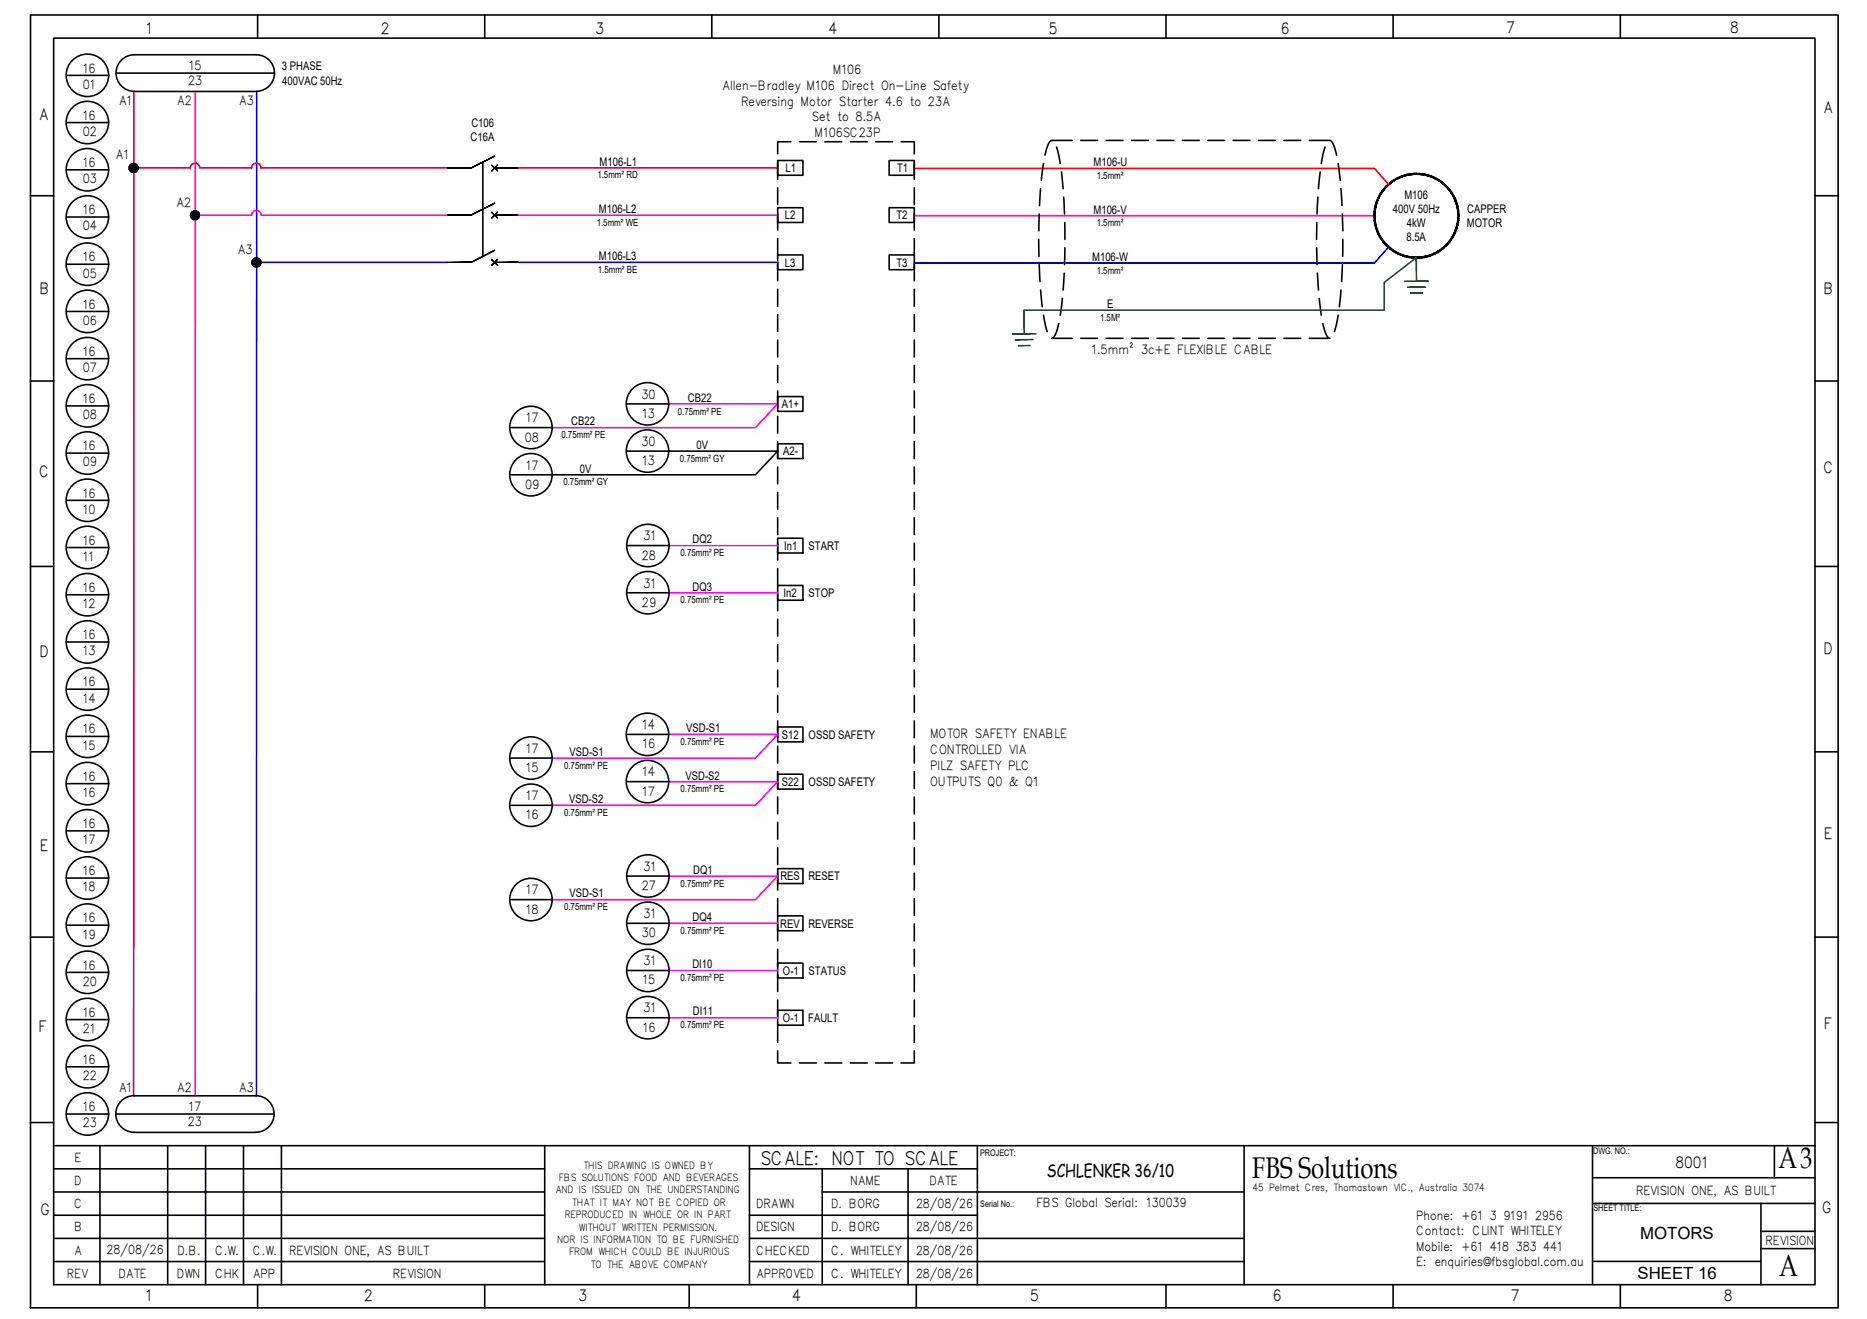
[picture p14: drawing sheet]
<svg xmlns="http://www.w3.org/2000/svg" width="297mm" height="210mm" viewBox="0 0 297 210" stroke-linecap="round" stroke-linejoin="round" font-family="sans-serif">
<defs><g id="words">
<g font-size="4.8">
<text x="283" y="185.9">A3</text>
<text x="199.2" y="187.5">FBS Solutions</text>
<text x="283.1" y="203.1">A</text>
</g>
<text font-size="3" x="121" y="185.3">SCALE: NOT TO SCALE</text>
<text font-size="2.8" x="166.6" y="187.3">SCHLENKER 36/10</text>
<g font-size="2.7">
<text x="260.9" y="197.2">MOTORS</text>
<text x="260.5" y="203.6">SHEET 16</text>
</g>
<g font-size="2.5">
<text x="23.2" y="5.4">1</text>
<text x="60.6" y="5.4">2</text>
<text x="94.7" y="5.4">3</text>
<text x="131.8" y="5.4">4</text>
<text x="166.8" y="5.4">5</text>
<text x="203.8" y="5.4">6</text>
<text x="239.7" y="5.2">7</text>
<text x="275.3" y="5.2">8</text>
<text x="6.2" y="19.2">A</text>
<text x="290.1" y="18">A</text>
<text x="6.3" y="46.8">B</text>
<text x="290.1" y="46.9">B</text>
<text x="6.3" y="75.9">C</text>
<text x="290.1" y="75.3">C</text>
<text x="6.3" y="104.5">D</text>
<text x="290.1" y="104.1">D</text>
<text x="6.3" y="135.4">E</text>
<text x="290.2" y="133.5">E</text>
<text x="6.1" y="164.2">F</text>
<text x="290.2" y="163.8">F</text>
<text x="266.6" y="185.9">8001</text>
<text x="6.5" y="193.3">G</text>
<text x="289.9" y="193.1">G</text>
<text x="23.2" y="207">1</text>
<text x="58" y="207">2</text>
<text x="92" y="207">3</text>
<text x="126" y="207">4</text>
<text x="163.9" y="207">5</text>
<text x="202.5" y="207">6</text>
<text x="240.4" y="207">7</text>
<text x="274.3" y="207">8</text>
</g>
<g font-size="2">
<text x="13.2" y="11.5">16</text>
<text x="30" y="11.1">15</text>
<text x="132.5" y="11.8">M106</text>
<text x="13.2" y="14.1">01</text>
<text x="18.9" y="16.8">A1</text>
<text x="28.2" y="16.8">A2</text>
<text x="29.9" y="13.6">23</text>
<text x="38" y="16.8">A3</text>
<text x="114.9" y="14.3">Allen-Bradley M106 Direct On-Line Safety</text>
<text x="117.9" y="16.8">Reversing Motor Starter 4.6 to 23A</text>
<text x="13.2" y="21.6">02</text>
<text x="13.2" y="19.1">16</text>
<text x="129.2" y="19.3">Set to 8.5A</text>
<text x="129.6" y="21.8">M106SC23P</text>
<text x="13.2" y="29.2">03</text>
<text x="13.2" y="26.6">16</text>
<text x="18.4" y="25.4">A1</text>
<text x="13.2" y="34.1">16</text>
<text x="28" y="32.9">A2</text>
<text x="13.2" y="36.7">04</text>
<text x="13.2" y="41.6">16</text>
<text x="37.8" y="40.4">A3</text>
<text x="13.2" y="44.2">05</text>
<text x="13.2" y="51.7">06</text>
<text x="13.2" y="49.1">16</text>
<text x="13.2" y="59.2">07</text>
<text x="13.2" y="56.6">16</text>
<text x="173.6" y="56.3">1.5mm² 3c+E FLEXIBLE CABLE</text>
<text x="13.2" y="64.1">16</text>
<text x="102.1" y="63.5">30</text>
<text x="13.2" y="66.7">08</text>
<text x="13.2" y="71.7">16</text>
<text x="83.5" y="70.3">08</text>
<text x="83.6" y="67.2">17</text>
<text x="102.1" y="71">30</text>
<text x="102.2" y="66.5">13</text>
<text x="13.2" y="74.2">09</text>
<text x="83.6" y="77.8">09</text>
<text x="83.6" y="74.7">17</text>
<text x="102.2" y="74">13</text>
<text x="13.2" y="81.7">10</text>
<text x="13.2" y="79.2">16</text>
<text x="13.2" y="89.3">11</text>
<text x="13.2" y="86.7">16</text>
<text x="102.1" y="89">28</text>
<text x="102.4" y="86">31</text>
<text x="13.2" y="94.2">16</text>
<text x="102.4" y="93.5">31</text>
<text x="13.2" y="96.8">12</text>
<text x="13.2" y="101.7">16</text>
<text x="102.1" y="96.6">29</text>
<text x="13.2" y="104.3">13</text>
<text x="13.2" y="111.8">14</text>
<text x="13.2" y="109.2">16</text>
<text x="13.2" y="119.3">15</text>
<text x="13.2" y="116.7">16</text>
<text x="83.6" y="119.8">17</text>
<text x="102.2" y="116">14</text>
<text x="102.2" y="119.1">16</text>
<text x="148" y="117.5">MOTOR SAFETY ENABLE</text>
<text x="148" y="120">CONTROLLED VIA</text>
<text x="13.2" y="124.2">16</text>
<text x="83.6" y="122.8">15</text>
<text x="102.2" y="123.6">14</text>
<text x="148" y="122.5">PILZ SAFETY PLC</text>
<text x="148" y="125">OUTPUTS Q0 &amp; Q1</text>
<text x="13.2" y="126.8">16</text>
<text x="13.2" y="131.8">16</text>
<text x="83.6" y="127.3">17</text>
<text x="83.7" y="130.4">16</text>
<text x="102.2" y="126.6">17</text>
<text x="13.2" y="134.3">17</text>
<text x="13.2" y="141.9">18</text>
<text x="13.2" y="139.3">16</text>
<text x="83.6" y="142.3">17</text>
<text x="102.1" y="141.6">27</text>
<text x="102.4" y="138.6">31</text>
<text x="13.2" y="149.4">19</text>
<text x="13.2" y="146.8">16</text>
<text x="83.6" y="145.4">18</text>
<text x="102.1" y="149.2">30</text>
<text x="102.4" y="146.1">31</text>
<text x="13.2" y="154.3">16</text>
<text x="102.4" y="153.6">31</text>
<text x="13.2" y="156.9">20</text>
<text x="13.2" y="161.8">16</text>
<text x="102.2" y="156.6">15</text>
<text x="102.4" y="161.1">31</text>
<text x="13.2" y="164.4">21</text>
<text x="102.3" y="164.2">16</text>
<text x="13.2" y="171.9">22</text>
<text x="13.2" y="169.3">16</text>
<text x="18.9" y="173.7">A1</text>
<text x="28.2" y="173.7">A2</text>
<text x="38" y="173.7">A3</text>
<text x="13.2" y="179.4">23</text>
<text x="13.2" y="176.8">16</text>
<text x="29.9" y="179.2">23</text>
<text x="30" y="176.7">17</text>
<text x="11.9" y="184.9">E</text>
<text x="11.8" y="188.6">D</text>
<text x="135.2" y="188.6">NAME</text>
<text x="147.9" y="188.6">DATE</text>
<text x="260.3" y="190.1">REVISION ONE, AS BUILT</text>
<text x="11.8" y="192.3">C</text>
<text x="11.8" y="196">B</text>
<text x="120.3" y="196">DESIGN</text>
<text x="120.3" y="192.3">DRAWN</text>
<text x="132.3" y="196">D. BORG</text>
<text x="132.3" y="192.3">D. BORG</text>
<text x="145.7" y="192.3">28/08/26</text>
<text x="145.7" y="196">28/08/26</text>
<text x="164.9" y="192.1">FBS Global Serial: 130039</text>
<text x="225.3" y="194.1">Phone: +61 3 9191 2956</text>
<text x="225.3" y="196.6">Contact: CLINT WHITELEY</text>
<text x="10.7" y="203.3">REV</text>
<text x="11.8" y="199.7">A</text>
<text x="17" y="199.6">28/08/26</text>
<text x="18.9" y="203.3">DATE</text>
<text x="28.1" y="203.3">DWN</text>
<text x="28.3" y="199.7">D.B.</text>
<text x="34.2" y="203.3">CHK</text>
<text x="34.2" y="199.7">C.W.</text>
<text x="40.2" y="203.3">APP</text>
<text x="40.2" y="199.7">C.W.</text>
<text x="46" y="199.7">REVISION ONE, AS BUILT</text>
<text x="62.5" y="203.3">REVISION</text>
<text x="120.3" y="203.3">APPR0VED</text>
<text x="120.3" y="199.7">CHECKED</text>
<text x="132.3" y="203.3">C. WHITELEY</text>
<text x="132.3" y="199.7">C. WHITELEY</text>
<text x="145.7" y="203.3">28/08/26</text>
<text x="145.7" y="199.7">28/08/26</text>
<text x="225.3" y="199">Mobile: +61 418 383 441</text>
<text x="225.3" y="201.5">E: enquiries@fbsglobal.com.au</text>
<text x="280.9" y="198.1">REVISION</text>
</g>
<g font-size="1.9">
<text x="44.9" y="11.2">3 PHASE</text>
<text x="44.9" y="13.5">400VAC 50Hz</text>
<text x="74.9" y="22.5">C16A</text>
<text x="75" y="20.2">C106</text>
<text x="95.4" y="26.4">M106-L1</text>
<text x="125" y="27.4">L1</text>
<text x="142.7" y="27.4">T1</text>
<text x="174" y="26.5">M106-U</text>
<text x="95.3" y="33.9">M106-L2</text>
<text x="124.9" y="34.9">L2</text>
<text x="142.6" y="34.9">T2</text>
<text x="174" y="34">M106-V</text>
<text x="221.6" y="33.9">400V 50Hz</text>
<text x="223.4" y="31.6">M106</text>
<text x="233.4" y="33.9">CAPPER</text>
<text x="95.3" y="41.4">M106-L3</text>
<text x="173.8" y="41.5">M106-W</text>
<text x="223.8" y="38.4">8.5A</text>
<text x="223.8" y="36.1">4kW</text>
<text x="233.4" y="36.1">MOTOR</text>
<text x="124.9" y="42.4">L3</text>
<text x="142.6" y="42.4">T3</text>
<text x="176.2" y="49">E</text>
<text x="109.5" y="63.9">CB22</text>
<text x="124.4" y="65">A1+</text>
<text x="90.9" y="67.7">CB22</text>
<text x="110.8" y="71.5">0V</text>
<text x="92.3" y="75.2">0V</text>
<text x="124.6" y="72.5">A2-</text>
<text x="110.2" y="86.5">DQ2</text>
<text x="124.8" y="87.5">In1</text>
<text x="128.7" y="87.5">START</text>
<text x="110.2" y="94">DQ3</text>
<text x="124.7" y="95">In2</text>
<text x="128.7" y="95">STOP</text>
<text x="109.2" y="116.5">VSD-S1</text>
<text x="124.4" y="117.6">S12</text>
<text x="128.7" y="117.6">OSSD SAFETY</text>
<text x="90.6" y="120.3">VSD-S1</text>
<text x="109.1" y="124.1">VSD-S2</text>
<text x="124.4" y="125.1">S22</text>
<text x="128.7" y="125.1">OSSD SAFETY</text>
<text x="90.5" y="127.8">VSD-S2</text>
<text x="90.6" y="142.8">VSD-S1</text>
<text x="110.3" y="139.1">DQ1</text>
<text x="124.2" y="140.1">RES</text>
<text x="128.6" y="140.1">RESET</text>
<text x="110.2" y="146.6">DQ4</text>
<text x="124.1" y="147.6">REV</text>
<text x="128.6" y="147.6">REVERSE</text>
<text x="110.2" y="154.1">DI10</text>
<text x="124.6" y="155.1">O-1</text>
<text x="128.7" y="155.1">STATUS</text>
<text x="110.2" y="161.6">DI11</text>
<text x="124.6" y="162.6">O-1</text>
<text x="128.6" y="162.6">FAULT</text>
</g>
<g font-size="1.6">
<text x="95" y="28.4">1.5mm² RD</text>
<text x="174.5" y="28.5">1.5mm²</text>
<text x="94.9" y="35.9">1.5mm² WE</text>
<text x="174.5" y="36">1.5mm²</text>
<text x="95.1" y="43.4">1.5mm² BE</text>
<text x="174.5" y="43.5">1.5mm²</text>
<text x="175" y="51">1.5M²</text>
<text x="107.9" y="66">0.75mm² PE</text>
<text x="89.3" y="69.7">0.75mm² PE</text>
<text x="89.6" y="77.3">0.75mm² GY</text>
<text x="108.2" y="73.5">0.75mm² GY</text>
<text x="108.3" y="88.5">0.75mm² PE</text>
<text x="108.3" y="96">0.75mm² PE</text>
<text x="108.3" y="118.6">0.75mm² PE</text>
<text x="89.7" y="122.3">0.75mm² PE</text>
<text x="89.7" y="129.9">0.75mm² PE</text>
<text x="108.3" y="126.1">0.75mm² PE</text>
<text x="108.3" y="141.1">0.75mm² PE</text>
<text x="89.7" y="144.9">0.75mm² PE</text>
<text x="108.3" y="148.6">0.75mm² PE</text>
<text x="108.3" y="156.1">0.75mm² PE</text>
<text x="108.3" y="163.6">0.75mm² PE</text>
<text x="92.8" y="186">THIS DRAWING IS OWNED BY</text>
<text x="88.4" y="189.9">AND IS ISSUED ON THE UNDERSTANDING</text>
<text x="88.9" y="188">FBS SOLUTIONS FOOD AND BEVERAGES</text>
<text x="91" y="191.9">THAT IT MAY NOT BE COPIED OR</text>
<text x="199.3" y="189.5">45 Pelmet Cres, Thomastown VIC., Australia 3074</text>
<text x="88.6" y="197.8">NOR IS INFORMATION TO BE FURNISHED</text>
<text x="89.8" y="193.9">REPRODUCED IN WHOLE OR IN PART</text>
<text x="92.1" y="195.8">WITHOUT WRITTEN PERMISSION.</text>
<text x="90.6" y="199.8">FROM WHICH COULD BE INJURIOUS</text>
<text x="93.9" y="201.7">TO THE AB0VE COMPANY</text>
</g>
<g font-size="1.4">
<text x="155.9" y="184">PROJECT:</text>
<text x="253.5" y="183.6">DWG. NO.:</text>
<text x="156" y="192.1">Serial No.:</text>
<text x="253.5" y="192.8">SHEET TITLE:</text>
</g>
</g></defs>
<!-- layer: P05-LINE -->
<g fill="none" stroke="#000" stroke-width=".25">
<path d="M4.9 2.4h287.5v205.7h-287.5zM8.5 6.1h280.3v198.3h-280.3zM41 2.4v3.7M77.1 2.4v3.7M113.2 2.4v3.7M149.4 2.4v3.7M185.5 2.4v3.7M221.6 2.4v3.7M257.8 2.4v3.7M4.9 31.2h3.6M288.8 31.2h3.6M4.9 60.6h3.6"/>
<path d="M288.8 60.6h3.6M4.9 90.1h3.6M288.8 90.1h3.6M4.9 119.6h3.6M288.8 119.6h3.6M4.9 149.1h3.6M288.8 149.1h3.6M4.9 178.6h3.6M288.8 178.6h3.6M8.5 186h78.2M8.5 197.1h78.2M15.9 182.3v22.1"/>
<path d="M26.7 182.3v22.1M32.7 182.3v22.1M38.7 182.3v22.1M44.8 182.3v22.1M86.7 182.3v22.1M86.7 193.4h-78.2M86.7 189.7h-78.2M119.2 182.3v22.1M119.2 193.4h36.3M119.2 197.1h78.7M130.8 186v18.4M144.5 186v18.4"/>
<path d="M155.5 186h-36.3M155.5 182.3v22.1M197.9 182.3v22.1M197.9 189.7h-67.1M253.4 182.3v22M253.4 191.5h35.4M280.2 191.5v12.9M282.3 182.3v5.1M288.8 182.3h-280.3M288.8 187.4h-35.4M8.5 200.8h78.2M41 204.4v3.7"/>
<path d="M77.1 204.4v3.7M109.7 204.4v3.7M145.8 204.4v3.7M185.5 204.4v3.7M197.9 200.8h-78.7M221.6 204.4v3.7M257.8 204.4v3.7"/>
</g>
<!-- layer: CIRCUIT -->
<g fill="none" stroke="#000" stroke-width=".25">
<path d="M18.5 11.6h25.2M21.4 8.7a2.91 2.91 0 0 0-2.9 2.9 2.91 2.91 0 0 0 2.9 2.9M40.8 8.7a2.91 2.91 0 0 1 2.9 2.9 2.91 2.91 0 0 1-2.9 2.9M76.8 25.8v15M123.7 25.8v2.7M123.7 29.9v2.7M123.7 33.9v2.7M123.7 38v2.7M125.8 22.6h-2.1v1.9M127.2 22.6h2.7M131.2 22.6h2.7M135.3 22.6h2.7"/>
<path d="M139.3 22.6h2.7M143.3 22.6h2.2v1.9M145.5 25.8v2.7M145.5 29.9v2.7M145.5 33.9v2.7M145.5 38v2.7M165.3 38.1v2.7M165.3 34.1v2.6M165.6 30l-.2 2.7M166 26l-.3 2.7M168.1 23.4l.6 2.6M168.9 27.4l.2 2.6"/>
<path d="M169.2 31.4l.2 2.7M169.4 35.4v2.7M169.4 39.4v2.7M170.6 22.3h-3.2a1.74 1.74 0 0 0-.9 1.5l-.2 .9M171.9 22.3h2.7M176 22.3h2.7M180 22.3h2.7M184.1 22.3h2.7M188.1 22.3h2.7M192.1 22.3h2.7M196.2 22.3h2.7M200.2 22.3h2.7"/>
<path d="M204.3 22.3h2.7M208.3 22.3h3.3a1.81 1.81 0 0 1 .8 1.5l.2 .9M209.5 39.4v2.7M209.5 35.4v2.7M209.7 31.4l-.2 2.7M210 27.4l-.2 2.6M210.8 23.4l-.6 2.6M212.9 26l.3 2.7M213.3 30l.2 2.7M213.6 34.1v2.6M213.6 38.1v2.7M123.7 42v2.7"/>
<path d="M123.7 46v2.7M123.7 50.1v2.7M123.7 54.1v2.7M123.7 58.2v2.6M145.5 42v2.7M145.5 46v2.7M145.5 50.1v2.7M145.5 54.1v2.7M145.5 58.2v2.6M165.3 42.1l.2 2.7M165.6 46.2l.2 2.6M166 50.2l.6 2.6"/>
<path d="M168.5 51.5l-.6 1.7a.9 .9 0 0 1-.5 .6h3.2M169 47.5l-.3 2.7M169.3 43.5l-.2 2.7M171.9 53.8h2.7M176 53.8h2.7M180 53.8h2.7M184.1 53.8h2.7M188.1 53.8h2.7M192.1 53.8h2.7M196.2 53.8h2.7M200.2 53.8h2.7M204.3 53.8h2.7"/>
<path d="M209.6 43.5l.2 2.7M209.9 47.5l.3 2.7M210.5 51.5l.5 1.7a.87 .87 0 0 0 .6 .6h-3.3M212.9 50.2l-.6 2.6M213.3 46.2l-.2 2.6M213.6 42.1l-.1 2.7M106.4 71.8h17.3l-3.5 3.8h-32.3M123.7 62.2v2.7M123.7 66.2v2.7M123.7 70.3v2.7M123.7 74.3v2.7M123.7 78.4v2.6"/>
<path d="M145.5 62.2v2.7M145.5 66.2v2.7M145.5 70.3v2.7M145.5 74.3v2.7M145.5 78.4v2.6M123.7 82.4v2.7M123.7 86.4v2.7M123.7 90.5v2.7M123.7 94.5v2.7M123.7 98.5v2.7M145.5 82.4v2.7M145.5 86.4v2.7"/>
<path d="M145.5 90.5v2.7M145.5 94.5v2.7M145.5 98.5v2.7M123.7 102.6v2.7M123.7 106.6v2.7M123.7 110.7v2.7M123.7 114.7v2.7M123.7 118.7v2.7M145.5 102.6v2.7M145.5 106.6v2.7M145.5 110.7v2.7M145.5 114.7v2.7"/>
<path d="M145.5 118.7v2.7M81.2 120.6h6.6M81.2 128.2h6.6M123.7 122.8v2.7M123.7 126.8v2.7M123.7 130.9v2.7M123.7 134.9v2.7M123.7 139v2.6M145.5 122.8v2.7M145.5 126.8v2.7M145.5 130.9v2.7M145.5 134.9v2.7"/>
<path d="M145.5 139v2.6M123.7 143v2.7M123.7 147v2.7M123.7 151.1v2.6M123.7 155.1v2.7M123.7 159.1v2.7M145.5 143v2.7M145.5 147v2.7M145.5 151.1v2.6M145.5 155.1v2.7M145.5 159.1v2.7M18.4 177.3h25.2"/>
<path d="M21.3 174.4a2.91 2.91 0 0 0-2.9 2.9 2.91 2.91 0 0 0 2.9 2.9M21.3 174.4h19.4M40.7 174.4a2.91 2.91 0 0 1 2.9 2.9 2.91 2.91 0 0 1-2.9 2.9M123.7 167.2v2h2.1M123.7 163.2v2.7M127.2 169.2h2.7M131.2 169.2h2.7M135.3 169.2h2.7M139.3 169.2h2.7M145.5 167.2v2h-2.2M145.5 163.2v2.7M21.3 180.2h19.4"/>
<path d="M280.2 198.7h8.6M280.2 196h8.6M280.2 200.7h-26.8"/>
<circle cx="84.5" cy="120.6" r="3.4"/>
<circle cx="84.5" cy="128.1" r="3.4"/>
</g>
<path d="M21.3 14.6v159.8M71.2 26.7h-29.7a.75 .75 0 0 0-.7-.7 .75 .75 0 0 0-.8 .7h-8.2a.75 .75 0 0 0-.8-.7 .75 .75 0 0 0-.7 .7h-9M82.5 26.7h41.2M145.5 26.8h73.2l2.2 2.6" fill="none" stroke="#f00" stroke-width=".25"/>
<g fill="none" stroke="#f0f" stroke-width=".25">
<path d="M31.1 14.6l-.1 159.8M71.2 34.2h-29.7a.75 .75 0 0 0-.7-.7 .75 .75 0 0 0-.8 .7h-8.9M82.5 34.2h41.2M145.5 34.3h73.2M106.4 64.3h17.3l-3.5 3.7h-32.3M106.4 86.8h17.3M106.4 94.3h17.3M106.4 116.9h17.3l-3.5 3.7h-32.3M106.4 124.4h17.3l-3.5 3.8h-32.3M106.4 139.4h17.3l-3.5 3.8h-32.3M106.4 154.4h17.3M123.7 146.9h-17.3"/>
<path d="M106.4 162h17.3"/>
</g>
<path d="M40.8 14.6v159.8M220.9 39.3l-2.2 2.5h-73.2M71.2 41.8h-30.3M82.5 41.8h41.2" fill="none" stroke="#00f" stroke-width=".25"/>
<!-- layer: DRGSHT -->
<g fill="none" stroke="#000" stroke-width=".25">
<path d="M10.6 12h6.7M10.6 19.5h6.7M10.6 27h6.7M10.6 34.5h6.7M10.6 49.6h6.7M10.6 42.1h6.7M10.6 57.1h6.7M10.6 64.6h6.7M10.6 79.6h6.7M10.6 72.1h6.7M81.2 75.6h6.6M81.2 68h6.6"/>
<path d="M99.7 71.8h6.7M99.7 64.3h6.7M10.6 94.7h6.7M10.6 87.1h6.7M106.4 86.8h-6.6M106.4 94.3h-6.6M10.6 109.7h6.7M10.6 117.2h6.7M10.6 102.2h6.7M106.4 116.9h-6.7M10.6 124.7h6.7M10.6 132.2h6.7"/>
<path d="M10.6 139.7h6.7M106.4 124.4h-6.7M106.4 139.4h-6.6M10.6 154.7h6.7M10.6 147.2h6.7M81.2 143.2h6.6M99.8 146.9h6.6M99.8 154.4h6.6M10.6 169.8h6.7M10.6 177.3h6.7M10.6 162.3h6.7M99.8 162h6.6"/>
<circle cx="13.9" cy="12" r="3.4"/>
<circle cx="13.9" cy="19.5" r="3.4"/>
<circle cx="13.9" cy="34.5" r="3.4"/>
<circle cx="13.9" cy="27" r="3.4"/>
<circle cx="13.9" cy="42" r="3.4"/>
<circle cx="13.9" cy="49.6" r="3.4"/>
<circle cx="13.9" cy="57.1" r="3.4"/>
<circle cx="13.9" cy="64.6" r="3.4"/>
<circle cx="13.9" cy="79.6" r="3.4"/>
<circle cx="13.9" cy="72.1" r="3.4"/>
<circle cx="84.5" cy="75.5" r="3.4"/>
<circle cx="84.5" cy="68" r="3.4"/>
<circle cx="103" cy="71.8" r="3.4"/>
<circle cx="103" cy="64.3" r="3.4"/>
<circle cx="13.9" cy="87.1" r="3.4"/>
<circle cx="13.9" cy="94.6" r="3.4"/>
<circle cx="103.1" cy="94.3" r="3.4"/>
<circle cx="103.1" cy="86.8" r="3.4"/>
<circle cx="13.9" cy="102.2" r="3.4"/>
<circle cx="13.9" cy="117.2" r="3.4"/>
<circle cx="13.9" cy="109.7" r="3.4"/>
<circle cx="103" cy="116.9" r="3.4"/>
<circle cx="13.9" cy="124.7" r="3.4"/>
<circle cx="13.9" cy="132.2" r="3.4"/>
<circle cx="13.9" cy="139.7" r="3.4"/>
<circle cx="103" cy="124.4" r="3.4"/>
<circle cx="103.1" cy="139.4" r="3.4"/>
<circle cx="13.9" cy="147.2" r="3.4"/>
<circle cx="13.9" cy="154.7" r="3.4"/>
<circle cx="84.5" cy="143.2" r="3.4"/>
<circle cx="103.1" cy="154.4" r="3.4"/>
<circle cx="103.1" cy="146.9" r="3.4"/>
<circle cx="13.9" cy="169.8" r="3.4"/>
<circle cx="13.9" cy="162.2" r="3.4"/>
<circle cx="13.9" cy="177.3" r="3.4"/>
<circle cx="103.1" cy="161.9" r="3.4"/>
</g>
<!-- layer: 0 -->
<g fill="none" stroke="#000" stroke-width=".25">
<path d="M21.4 14.6h19.4M21.4 8.7h19.4M123.7 25.5h4v2.4h-4zM123.7 33.1h4v2.3h-4zM141.5 25.5h4v2.4h-4zM141.5 33.1h4v2.3h-4zM123.7 40.6h4v2.3h-4zM141.5 40.6h4v2.3h-4zM123.7 63.1h4v2.4h-4zM123.7 70.6h4v2.4h-4zM123.7 85.7h4v2.3h-4zM123.7 93.2h4v2.3h-4z"/>
<path d="M123.7 115.7h4v2.4h-4zM123.7 123.2h4v2.4h-4zM123.7 138.2h4v2.4h-4zM123.7 145.7h4v2.4h-4zM123.7 153.3h4v2.3h-4zM123.7 160.8h4v2.3h-4z"/>
</g>
<!-- layer: CIRCUIT -->
<g fill="#000" stroke="#000" stroke-width=".16">
<path d="M20.5 26.5v.2h.8zM20.5 26.7h.8l-.8 .3zM20.5 27l.1 .2 .7-.5z"/>
<path d="M20.6 27.2l.2 .1 .5-.6zM21.3 26.7l-.3 .7-.2-.1zM21.3 26.7l-.3 .7 .3 .1z"/>
<path d="M20.8 26.1l.5 .6-.3-.7zM20.8 26.1l.5 .6-.7-.4zM20.6 26.3l-.1 .2 .8 .2z"/>
<path d="M21.3 26.7v.8l.2-.1zM21.3 26.7l.4 .6-.2 .1zM21.3 26.7l.4 .6 .2-.1z"/>
<path d="M21.5 26l-.2 .7 .4-.6zM21.3 26h.2l-.2 .7zM21 26l.3 .7v-.7z"/>
<path d="M21.3 26.7l.6 .5 .1-.2zM21.3 26.7h.7v.3z"/>
<path d="M21.3 26.7h.7v-.2zM21.3 26.7l.6-.4 .1 .2zM21.7 26.1l-.4 .6 .6-.4z"/>
<path d="M30.3 34v.2h.7zM30.3 34.2h.7l-.7 .3zM30.3 34.5l.1 .2 .6-.5z"/>
<path d="M30.4 34.7l.2 .2 .4-.7zM31 34.2l-.2 .8-.2-.1zM31 34.2l-.2 .8h.2z"/>
<path d="M30.6 33.6l.4 .6-.2-.7zM30.4 33.8l.2-.2 .4 .6zM30.4 33.8l-.1 .2 .7 .2z"/>
<path d="M31 34.2v.8h.2zM31 34.2l.5 .7-.3 .1zM31 34.2l.5 .7 .1-.2z"/>
<path d="M31.2 33.5l-.2 .7 .5-.6zM31 33.5h.2l-.2 .7zM30.8 33.5l.2 .7v-.7z"/>
<path d="M31 34.2l.6 .5 .1-.2zM31 34.2h.8l-.1 .3z"/>
<path d="M31 34.2h.8l-.1-.2zM31 34.2l.6-.4 .1 .2zM31.5 33.6l-.5 .6 .6-.4z"/>
<path d="M71.2 34.2h3.7zM71.2 34.3h3.7zM74.9 34.2l3.8-1.9zM74.9 34.3l3.8-2v.1z"/>
<path d="M71.2 26.7h3.7zM71.2 26.8h3.7zM74.9 26.7l3.8-1.9zM74.9 26.8l3.8-2z"/>
<path d="M79.1 33.7l-.9 1zM79.1 33.7l.1 .1-1 .9z"/>
<path d="M78.2 27.2l.9-1zM79.1 26.2l.1 .1-1 .9z"/>
<path d="M78.7 34.2h3.8zM78.7 34.3l3.8-.1z"/>
<path d="M78.7 26.7h3.8zM78.7 26.8l3.8-.1z"/>
<path d="M78.2 33.8l1 .9zM78.2 33.7l1 1z"/>
<path d="M78.2 26.3l.9 .9h.1zM78.2 26.2l1 1z"/>
<path d="M232.1 34.3v.8h-.2zM231.9 34.3v.8l.2-.8zM232.1 33.6v.7h-.2zM231.9 33.6v.7l.2-.7zM232 32.8l.1 .8h-.2zM231.8 32.9l.1 .7 .1-.8zM231.7 32.1l.3 .7-.2 .1zM231.5 32.2l.3 .7-.1-.8zM231.4 31.4l.3 .7-.2 .1zM231.3 31.5l.2 .7-.1-.8zM231.1 30.7l.3 .7-.1 .1zM230.9 30.8l.4 .7-.2-.8zM230.6 30.1l.5 .6-.2 .1zM230.5 30.2l.4 .6-.3-.7zM230.1 29.6l.5 .5-.1 .1zM230.1 29.6l-.1 .1 .5 .5zM229.6 29.1l.5 .5-.1 .1zM229.6 29.1l-.1 .1 .5 .5zM228.9 28.6l.7 .5-.1 .1zM228.9 28.6l-.1 .2 .7 .4zM228.3 28.3l.6 .3-.1 .2zM228.3 28.3l-.1 .1 .6 .4zM227.6 28l.7 .3-.1 .1zM227.6 28l-.1 .1 .7 .3zM226.9 27.7l.7 .3-.1 .1zM226.9 27.7l-.1 .2 .7 .2zM226.1 27.6l.8 .1-.1 .2zM226.1 27.6v.2l.7 .1zM225.3 27.6h.8v.2zM225.3 27.6v.2h.8zM224.6 27.6h.7v.2zM224.6 27.6v.2h.7zM223.8 27.7l.8-.1v.2zM223.8 27.7l.1 .2 .7-.1zM223.1 28l.7-.3 .1 .2zM223.1 28l.1 .1 .7-.2zM222.4 28.3l.7-.3 .1 .1zM222.4 28.3l.1 .1 .7-.3zM221.7 28.6l.7-.3 .1 .1zM221.7 28.6l.2 .2 .6-.4zM221.1 29.1l.6-.5 .2 .2zM221.1 29.1l.2 .1 .6-.4zM220.6 29.6l.5-.5 .2 .1zM220.6 29.6l.1 .1 .6-.5zM220.6 29.6l.1 .1-.6 .4zM220.1 30.1l.1 .1 .5-.5zM220.1 30.1l.1 .1-.6 .5zM219.6 30.7l.2 .1 .4-.6zM219.6 30.7l.2 .1-.5 .6zM219.8 30.8l-.5 .6 .1 .1zM219.3 31.4l.1 .1-.4 .6zM219.4 31.5l-.4 .6 .1 .1zM219 32.1l.1 .1-.3 .6zM219.1 32.2l-.3 .6 .1 .1zM218.8 32.8l.1 .1-.3 .7zM218.9 32.9l-.3 .7h.2zM218.6 33.6h.2l-.2 .7zM218.8 33.6l-.2 .7h.2zM218.6 34.3h.2l-.2 .8zM218.8 34.3l-.2 .8h.2zM218.6 35.1h.2v.7zM218.8 35.1v.7h.1zM218.8 35.8h.1l.1 .8zM218.9 35.8l.1 .8 .1-.1zM219 36.6l.1-.1 .2 .8zM219.1 36.5l.2 .8 .1-.1zM219.3 37.3l.1-.1 .2 .7zM219.4 37.2l.2 .7 .2-.1zM219.6 37.9l.2-.1 .3 .8zM219.8 37.8l.3 .8 .1-.2zM220.1 38.6l.1-.2 .4 .7zM220.2 38.4l.4 .7 .1-.1zM220.6 39.1l.1-.1 .4 .6zM220.7 39l.4 .6 .2-.1zM221.3 39.5l.4 .6-.6-.5zM221.3 39.5l.4 .6 .2-.2zM221.9 39.9l.5 .5-.7-.3zM221.9 39.9l.5 .5 .1-.1zM222.5 40.3l.6 .4-.7-.3zM222.5 40.3l.6 .4 .1-.2zM223.2 40.5l.6 .4-.7-.2zM223.2 40.5l.6 .4 .1-.2zM223.9 40.7l.7 .4-.8-.2zM223.9 40.7l.7 .4v-.2zM224.6 40.9l.7 .2h-.7zM224.6 40.9l.7 .2v-.2zM225.3 40.9l.8 .2h-.8zM225.3 40.9l.8 .2v-.2zM226.1 40.9h.8l-.8 .2zM226.1 40.9h.8l-.1-.2zM226.8 40.7h.8l-.7 .2zM226.8 40.7h.8l-.1-.2zM227.5 40.5l.8-.1-.7 .3zM227.5 40.5l.8-.1-.1-.1zM228.2 40.3l.7-.2-.6 .3zM228.2 40.3l.7-.2-.1-.2zM228.8 39.9l.8-.3-.7 .5zM228.8 39.9l.8-.3-.1-.1zM229.5 39.5l.6-.4-.5 .5zM229.5 39.5l.6-.4-.1-.1zM230 39l.6-.4-.5 .5zM230.5 38.4l-.5 .6 .6-.4zM230.5 38.4l.6-.5-.5 .7zM230.9 37.8l-.4 .6 .6-.5zM231.4 37.3l-.3 .6-.2-.1zM231.3 37.2l-.4 .6 .5-.5zM231.7 36.6l-.3 .7-.1-.1zM231.5 36.5l-.2 .7 .4-.6zM232 35.8l-.3 .8-.2-.1zM231.8 35.8l-.3 .7 .5-.7zM232.1 35.1l-.1 .7h-.2zM231.9 35.1l-.1 .7 .3-.7z"/>
<path d="M40.1 41.5l-.1 .3h.8zM40 41.8h.8l-.7 .2zM40.1 42l.1 .2 .6-.4z"/>
<path d="M40.2 42.2l.2 .2 .4-.6zM40.8 41.8l-.2 .7-.2-.1zM40.8 41.8l-.2 .7h.2z"/>
<path d="M40.4 41.2l.4 .6-.2-.7zM40.2 41.3l.2-.1 .4 .6zM40.2 41.3l-.1 .2 .7 .3z"/>
<path d="M40.8 41.8v.7h.2zM40.8 41.8l.4 .6-.2 .1zM40.8 41.8l.4 .6 .2-.2z"/>
<path d="M41 41.1l-.2 .7 .4-.6zM40.8 41l.2 .1-.2 .7zM40.6 41.1l.2 .7v-.8z"/>
<path d="M40.8 41.8l.6 .4 .1-.2zM40.8 41.8h.7v.2z"/>
<path d="M40.8 41.8h.7v-.3zM40.8 41.8l.6-.5 .1 .2zM41.2 41.2l-.4 .6 .6-.5z"/>
<path d="M71.2 41.7h3.7zM71.2 41.8h3.7zM74.9 41.7l3.8-1.9zM74.9 41.8l3.8-2z"/>
<path d="M79.1 41.2l-.9 1zM79.1 41.2l.1 .1-1 .9z"/>
<path d="M78.7 41.7h3.8zM78.7 41.8l3.8-.1z"/>
<path d="M78.2 41.3l1 .9zM78.2 41.2l1 1z"/>
</g>
<g fill="#139b48" stroke="#139b48" stroke-width=".16">
<path d="M225.3 41l.1 3.8v-3.8zM225.3 41l.1 3.8h-.1z"/>
<path d="M223.5 44.7v.1l3.7-.1zM223.5 44.8l3.7-.1v.1z"/>
<path d="M224 45.7h2.8zM224 45.7h2.8z"/>
<path d="M224.4 46.7l1.9-.1zM224.4 46.6h1.9z"/>
<path d="M162.9 49.4l.1 3.7v-3.7zM162.9 49.4l.1 3.7h-.1z"/>
<path d="M161.1 53.1v.1l3.7-.1zM161.1 53.2l3.7-.1v.1z"/>
<path d="M161.5 54.1h2.8v-.1zM161.5 54h2.8l-2.8 .1z"/>
<path d="M162 55h1.9zM162 55h1.9z"/>
</g>
<!-- layer: 0 -->
<path d="M225.3 41l-5.1 4v4.4" fill="none" stroke="#136734" stroke-width=".25"/>
<!-- layer: CIRCUIT -->
<path d="M220.2 49.4h-57.3" fill="none" stroke="#136734" stroke-width=".25"/>
<use href="#words"/>
</svg>
